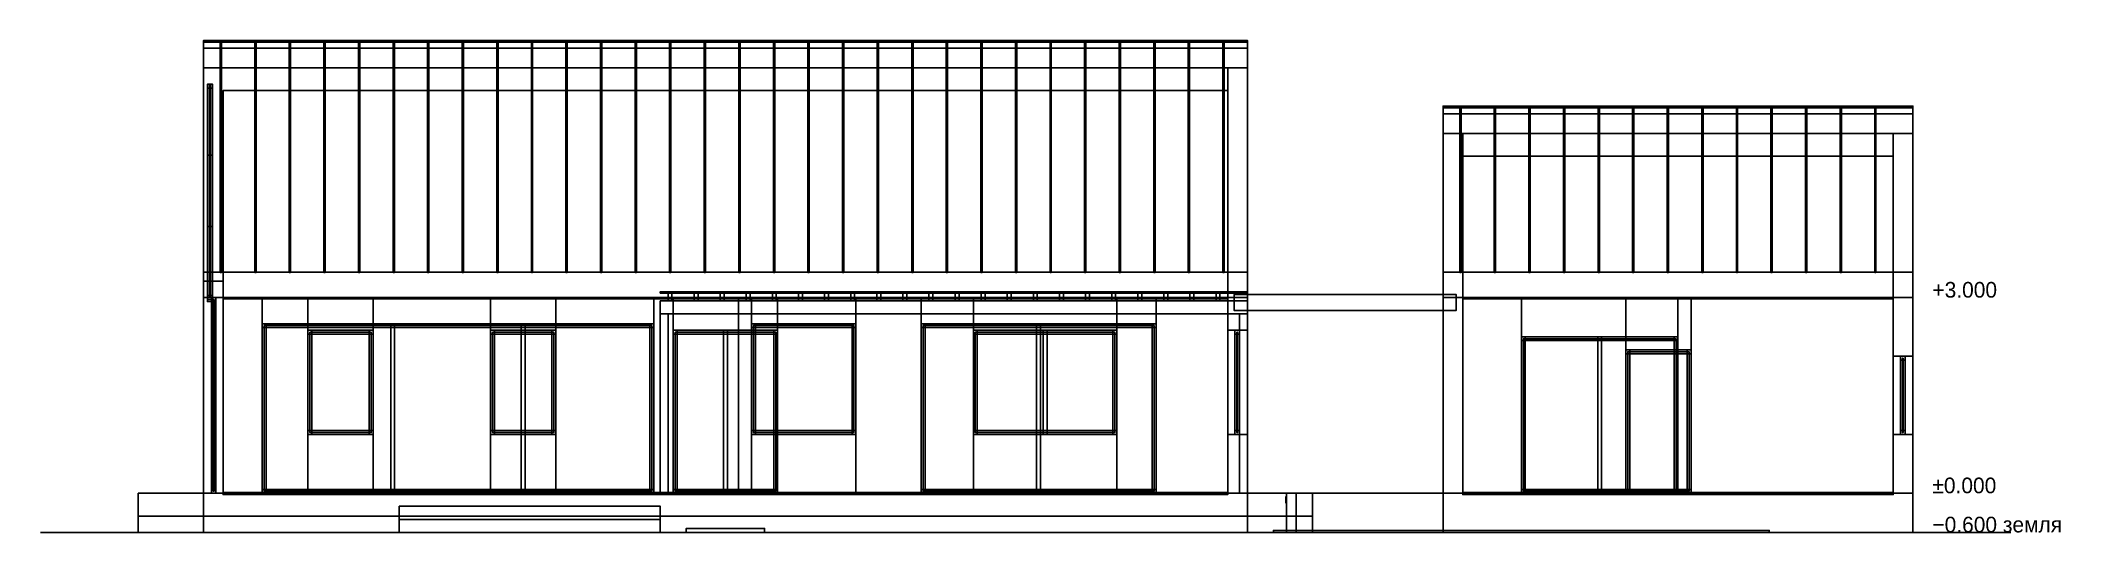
# Model space of a CAD drawing. Header units: metres. Extents: x 3.5 to 34.5, y 0 to 7.5.
import ezdxf

# ---------------------------------------------------------------- set-up
doc = ezdxf.new("R2010")
doc.units = ezdxf.units.M
for name, color, linetype in [('DECK', 8, 'Continuous'), ('FRAME', 8, 'Continuous'), ('GLASS', 5, 'Continuous'), ('GRAVEL', 8, 'Continuous'), ('GROUND', 8, 'Continuous'), ('INTERIOR_FLOOR', 8, 'Continuous'), ('INTERIOR_WALL', 8, 'Continuous'), ('LED', 8, 'Continuous'), ('LEVEL', 3, 'Continuous'), ('LINING', 8, 'Continuous'), ('PLANKEN', 8, 'Continuous'), ('PLINTH', 8, 'Continuous'), ('RIB', 8, 'Continuous'), ('SEAM_BLACK', 8, 'Continuous'), ('SLAB_CONC', 8, 'Continuous'), ('STEEL_BLACK', 8, 'Continuous')]:
    doc.layers.add(name, color=color, linetype=linetype)

msp = doc.modelspace()

# ---------------------------------------------------------------- texts
at = {"layer": 'LEVEL'}
for s, p in [('+3.000', (32.5, 3.6)), ('±0.000', (32.5, 0.6)), ('−0.600 земля', (32.5, 0))]:
    msp.add_text(s, height=0.24, dxfattribs=at).set_placement(p)

# ---------------------------------------------------------------- linework, layer by layer
at = {"layer": 'DECK'}
for points in [[(23, 0.25), (5, 0.25), (5, 0.6), (23, 0.6)], [(5, 0.25), (23, 0.25), (23, 0.6), (5, 0.6)], [(13, 0), (9, 0), (9, 0.4001), (13, 0.4001)], [(9, 0), (13, 0), (13, 0.4001), (9, 0.4001)], [(13, 0), (9, 0), (9, 0.2001), (13, 0.2001)], [(9, 0), (13, 0), (13, 0.2001), (9, 0.2001)]]:
    msp.add_lwpolyline(points, close=True, dxfattribs=at)
at = {"layer": 'FRAME'}
for points in [[(6.06, 3.6), (6.06, 6.8725), (6.14, 6.8725), (6.14, 3.6)], [(6.14, 3.6), (6.06, 3.6), (6.06, 6.8725), (6.14, 6.8725)], [(6.14, 6.8725), (6.14, 6.8125), (6.06, 6.8125), (6.06, 6.8725)], [(6.06, 6.8725), (6.06, 6.8125), (6.14, 6.8125), (6.14, 6.8725)], [(6.06, 3.6), (6.14, 3.6), (6.14, 6.8725), (6.06, 6.8725)], [(6.14, 3.6), (6.14, 6.8725), (6.06, 6.8725), (6.06, 3.6)], [(6.06, 6.8125), (6.06, 3.54), (6.14, 3.54), (6.14, 6.8125)], [(6.14, 6.8125), (6.14, 3.54), (6.06, 3.54), (6.06, 6.8125)], [(6.14, 3.6), (6.06, 3.6), (6.06, 5.7817), (6.14, 5.7817)], [(6.06, 3.6), (6.14, 3.6), (6.14, 5.7817), (6.06, 5.7817)], [(6.14, 3.6), (6.06, 3.6), (6.06, 5.7817), (6.14, 5.7817)], [(6.06, 3.6), (6.14, 3.6), (6.14, 5.7817), (6.06, 5.7817)], [(6.14, 3.6), (6.06, 3.6), (6.06, 4.6908), (6.14, 4.6908)], [(6.06, 3.6), (6.14, 3.6), (6.14, 4.6908), (6.06, 4.6908)], [(6.14, 3.6), (6.06, 3.6), (6.06, 4.6908), (6.14, 4.6908)], [(6.06, 3.6), (6.14, 3.6), (6.14, 4.6908), (6.06, 4.6908)], [(6.14, 3.57), (6.06, 3.57), (6.06, 3.63), (6.14, 3.63)], [(6.06, 3.57), (6.14, 3.57), (6.14, 3.63), (6.06, 3.63)], [(6.06, 3.54), (6.06, 3.6), (6.14, 3.6), (6.14, 3.54)], [(6.14, 3.54), (6.14, 3.6), (6.06, 3.6), (6.06, 3.54)], [(6.19, 3.54), (6.12, 3.54), (6.12, 3.6), (6.19, 3.6)], [(6.19, 0.6), (6.12, 0.6), (6.12, 3.6), (6.19, 3.6)], [(6.12, 0.6), (6.19, 0.6), (6.19, 3.6), (6.12, 3.6)], [(6.19, 0.6), (6.12, 0.6), (6.12, 3.6), (6.19, 3.6)], [(6.12, 0.6), (6.19, 0.6), (6.19, 3.6), (6.12, 3.6)], [(6.19, 0.6), (6.12, 0.6), (6.12, 3.6), (6.19, 3.6)], [(6.12, 0.6), (6.19, 0.6), (6.19, 3.6), (6.12, 3.6)], [(6.19, 0.6), (6.12, 0.6), (6.12, 3.6), (6.19, 3.6)], [(6.12, 0.6), (6.19, 0.6), (6.19, 3.6), (6.12, 3.6)], [(6.19, 0.6), (6.12, 0.6), (6.12, 3.6), (6.19, 3.6)], [(6.12, 3.54), (6.19, 3.54), (6.19, 3.6), (6.12, 3.6)], [(6.12, 0.6), (6.19, 0.6), (6.19, 3.6), (6.12, 3.6)], [(12.9, 3.14), (6.9, 3.14), (6.9, 3.2), (12.9, 3.2)], [(6.96, 0.6), (6.9, 0.6), (6.9, 3.2), (6.96, 3.2)], [(6.9, 3.14), (12.9, 3.14), (12.9, 3.2), (6.9, 3.2)], [(6.9, 0.6), (6.96, 0.6), (6.96, 3.2), (6.9, 3.2)], [(8.6, 3.04), (7.6, 3.04), (7.6, 3.1), (8.6, 3.1)], [(7.66, 1.5), (7.6, 1.5), (7.6, 3.1), (7.66, 3.1)], [(7.6, 3.04), (8.6, 3.04), (8.6, 3.1), (7.6, 3.1)], [(7.6, 1.5), (7.66, 1.5), (7.66, 3.1), (7.6, 3.1)], [(8.6, 1.5), (8.54, 1.5), (8.54, 3.1), (8.6, 3.1)], [(8.54, 1.5), (8.6, 1.5), (8.6, 3.1), (8.54, 3.1)], [(8.93, 0.6), (8.87, 0.6), (8.87, 3.2), (8.93, 3.2)], [(8.87, 0.6), (8.93, 0.6), (8.93, 3.2), (8.87, 3.2)], [(11.4, 3.04), (10.4, 3.04), (10.4, 3.1), (11.4, 3.1)], [(10.46, 1.5), (10.4, 1.5), (10.4, 3.1), (10.46, 3.1)], [(10.4, 3.04), (11.4, 3.04), (11.4, 3.1), (10.4, 3.1)], [(10.4, 1.5), (10.46, 1.5), (10.46, 3.1), (10.4, 3.1)], [(10.93, 0.6), (10.87, 0.6), (10.87, 3.2), (10.93, 3.2)], [(10.87, 0.6), (10.93, 0.6), (10.93, 3.2), (10.87, 3.2)], [(11.4, 1.5), (11.34, 1.5), (11.34, 3.1), (11.4, 3.1)], [(11.34, 1.5), (11.4, 1.5), (11.4, 3.1), (11.34, 3.1)], [(12.9, 0.6), (12.84, 0.6), (12.84, 3.2), (12.9, 3.2)], [(12.84, 0.6), (12.9, 0.6), (12.9, 3.2), (12.84, 3.2)], [(14.8, 3.04), (13.2, 3.04), (13.2, 3.1), (14.8, 3.1)], [(13.26, 0.6), (13.2, 0.6), (13.2, 3.1), (13.26, 3.1)], [(13.2, 3.04), (14.8, 3.04), (14.8, 3.1), (13.2, 3.1)], [(13.2, 0.6), (13.26, 0.6), (13.26, 3.1), (13.2, 3.1)], [(14.03, 0.6), (13.97, 0.6), (13.97, 3.1), (14.03, 3.1)], [(13.97, 0.6), (14.03, 0.6), (14.03, 3.1), (13.97, 3.1)], [(16, 3.14), (14.4, 3.14), (14.4, 3.2), (16, 3.2)], [(14.46, 1.5), (14.4, 1.5), (14.4, 3.2), (14.46, 3.2)], [(14.4, 3.14), (16, 3.14), (16, 3.2), (14.4, 3.2)], [(14.4, 1.5), (14.46, 1.5), (14.46, 3.2), (14.4, 3.2)], [(14.8, 0.6), (14.74, 0.6), (14.74, 3.1), (14.8, 3.1)], [(14.74, 0.6), (14.8, 0.6), (14.8, 3.1), (14.74, 3.1)], [(16, 1.5), (15.94, 1.5), (15.94, 3.2), (16, 3.2)], [(15.94, 1.5), (16, 1.5), (16, 3.2), (15.94, 3.2)], [(20.6, 3.14), (17, 3.14), (17, 3.2), (20.6, 3.2)], [(17.06, 0.6), (17, 0.6), (17, 3.2), (17.06, 3.2)], [(17, 3.14), (20.6, 3.14), (20.6, 3.2), (17, 3.2)], [(17, 0.6), (17.06, 0.6), (17.06, 3.2), (17, 3.2)], [(20, 3.04), (17.8, 3.04), (17.8, 3.1), (20, 3.1)], [(17.86, 1.5), (17.8, 1.5), (17.8, 3.1), (17.86, 3.1)], [(17.8, 3.04), (20, 3.04), (20, 3.1), (17.8, 3.1)], [(17.8, 1.5), (17.86, 1.5), (17.86, 3.1), (17.8, 3.1)], [(18.83, 0.6), (18.77, 0.6), (18.77, 3.2), (18.83, 3.2)], [(18.77, 0.6), (18.83, 0.6), (18.83, 3.2), (18.77, 3.2)], [(18.93, 1.5), (18.87, 1.5), (18.87, 3.1), (18.93, 3.1)], [(18.87, 1.5), (18.93, 1.5), (18.93, 3.1), (18.87, 3.1)], [(20, 1.5), (19.94, 1.5), (19.94, 3.1), (20, 3.1)], [(19.94, 1.5), (20, 1.5), (20, 3.1), (19.94, 3.1)], [(20.6, 0.6), (20.54, 0.6), (20.54, 3.2), (20.6, 3.2)], [(20.54, 0.6), (20.6, 0.6), (20.6, 3.2), (20.54, 3.2)], [(21.88, 3.04), (21.81, 3.04), (21.81, 3.1), (21.88, 3.1)], [(21.88, 1.5), (21.81, 1.5), (21.81, 3.1), (21.88, 3.1)], [(21.81, 1.5), (21.88, 1.5), (21.88, 3.1), (21.81, 3.1)], [(21.88, 1.5), (21.81, 1.5), (21.81, 3.1), (21.88, 3.1)], [(21.81, 3.04), (21.88, 3.04), (21.88, 3.1), (21.81, 3.1)], [(21.81, 1.5), (21.88, 1.5), (21.88, 3.1), (21.81, 3.1)], [(28.6, 2.94), (26.2, 2.94), (26.2, 3), (28.6, 3)], [(26.26, 0.6), (26.2, 0.6), (26.2, 3), (26.26, 3)], [(26.2, 2.94), (28.6, 2.94), (28.6, 3), (26.2, 3)], [(26.2, 0.6), (26.26, 0.6), (26.26, 3), (26.2, 3)], [(27.43, 0.6), (27.37, 0.6), (27.37, 3), (27.43, 3)], [(27.37, 0.6), (27.43, 0.6), (27.43, 3), (27.37, 3)], [(28.8, 2.74), (27.8, 2.74), (27.8, 2.8), (28.8, 2.8)], [(27.86, 0.6), (27.8, 0.6), (27.8, 2.8), (27.86, 2.8)], [(27.8, 2.74), (28.8, 2.74), (28.8, 2.8), (27.8, 2.8)], [(27.8, 0.6), (27.86, 0.6), (27.86, 2.8), (27.8, 2.8)], [(28.6, 0.6), (28.54, 0.6), (28.54, 3), (28.6, 3)], [(28.54, 0.6), (28.6, 0.6), (28.6, 3), (28.54, 3)], [(28.8, 0.6), (28.74, 0.6), (28.74, 2.8), (28.8, 2.8)], [(28.74, 0.6), (28.8, 0.6), (28.8, 2.8), (28.74, 2.8)], [(32.08, 2.64), (32.01, 2.64), (32.01, 2.7), (32.08, 2.7)], [(32.08, 1.5), (32.01, 1.5), (32.01, 2.7), (32.08, 2.7)], [(32.01, 1.5), (32.08, 1.5), (32.08, 2.7), (32.01, 2.7)], [(32.08, 1.5), (32.01, 1.5), (32.01, 2.7), (32.08, 2.7)], [(32.01, 2.64), (32.08, 2.64), (32.08, 2.7), (32.01, 2.7)], [(32.01, 1.5), (32.08, 1.5), (32.08, 2.7), (32.01, 2.7)], [(8.6, 1.5), (7.6, 1.5), (7.6, 1.56), (8.6, 1.56)], [(7.6, 1.5), (8.6, 1.5), (8.6, 1.56), (7.6, 1.56)], [(11.4, 1.5), (10.4, 1.5), (10.4, 1.56), (11.4, 1.56)], [(10.4, 1.5), (11.4, 1.5), (11.4, 1.56), (10.4, 1.56)], [(16, 1.5), (14.4, 1.5), (14.4, 1.56), (16, 1.56)], [(14.4, 1.5), (16, 1.5), (16, 1.56), (14.4, 1.56)], [(20, 1.5), (17.8, 1.5), (17.8, 1.56), (20, 1.56)], [(17.8, 1.5), (20, 1.5), (20, 1.56), (17.8, 1.56)], [(21.88, 1.5), (21.81, 1.5), (21.81, 1.56), (21.88, 1.56)], [(21.81, 1.5), (21.88, 1.5), (21.88, 1.56), (21.81, 1.56)], [(32.08, 1.5), (32.01, 1.5), (32.01, 1.56), (32.08, 1.56)], [(32.01, 1.5), (32.08, 1.5), (32.08, 1.56), (32.01, 1.56)], [(6.19, 0.6), (6.12, 0.6), (6.12, 0.66), (6.19, 0.66)], [(6.12, 0.6), (6.19, 0.6), (6.19, 0.66), (6.12, 0.66)], [(12.9, 0.6), (6.9, 0.6), (6.9, 0.66), (12.9, 0.66)], [(6.9, 0.6), (12.9, 0.6), (12.9, 0.66), (6.9, 0.66)], [(14.8, 0.6), (13.2, 0.6), (13.2, 0.66), (14.8, 0.66)], [(13.2, 0.6), (14.8, 0.6), (14.8, 0.66), (13.2, 0.66)], [(20.6, 0.6), (17, 0.6), (17, 0.66), (20.6, 0.66)], [(17, 0.6), (20.6, 0.6), (20.6, 0.66), (17, 0.66)], [(28.6, 0.6), (26.2, 0.6), (26.2, 0.66), (28.6, 0.66)], [(26.2, 0.6), (28.6, 0.6), (28.6, 0.66), (26.2, 0.66)], [(28.8, 0.6), (27.8, 0.6), (27.8, 0.66), (28.8, 0.66)], [(27.8, 0.6), (28.8, 0.6), (28.8, 0.66), (27.8, 0.66)]]:
    msp.add_lwpolyline(points, close=True, dxfattribs=at)
at = {"layer": 'GLASS'}
for points in [[(6.094, 3.6), (6.094, 6.8725), (6.106, 6.8725), (6.106, 3.6)], [(6.094, 6.8725), (6.094, 3.6), (6.106, 3.6), (6.106, 6.8725)], [(6.161, 0.63), (6.149, 0.63), (6.149, 3.57), (6.161, 3.57)], [(6.149, 0.63), (6.161, 0.63), (6.161, 3.57), (6.149, 3.57)], [(22, 3.67), (13, 3.67), (13, 3.69), (22, 3.69)], [(13, 3.67), (22, 3.67), (22, 3.69), (13, 3.69)], [(12.87, 0.63), (6.93, 0.63), (6.93, 3.17), (12.87, 3.17)], [(6.93, 0.63), (12.87, 0.63), (12.87, 3.17), (6.93, 3.17)], [(15.97, 1.53), (14.43, 1.53), (14.43, 3.17), (15.97, 3.17)], [(14.43, 1.53), (15.97, 1.53), (15.97, 3.17), (14.43, 3.17)], [(20.57, 0.63), (17.03, 0.63), (17.03, 3.17), (20.57, 3.17)], [(17.03, 0.63), (20.57, 0.63), (20.57, 3.17), (17.03, 3.17)], [(25, 0.6), (22, 0.6), (22, 3.4), (25, 3.4)], [(22, 0.6), (25, 0.6), (25, 3.4), (22, 3.4)], [(8.57, 1.53), (7.63, 1.53), (7.63, 3.07), (8.57, 3.07)], [(7.63, 1.53), (8.57, 1.53), (8.57, 3.07), (7.63, 3.07)], [(11.37, 1.53), (10.43, 1.53), (10.43, 3.07), (11.37, 3.07)], [(10.43, 1.53), (11.37, 1.53), (11.37, 3.07), (10.43, 3.07)], [(14.77, 0.63), (13.23, 0.63), (13.23, 3.07), (14.77, 3.07)], [(13.23, 0.63), (14.77, 0.63), (14.77, 3.07), (13.23, 3.07)], [(19.97, 1.53), (17.83, 1.53), (17.83, 3.07), (19.97, 3.07)], [(17.83, 1.53), (19.97, 1.53), (19.97, 3.07), (17.83, 3.07)], [(21.851, 1.53), (21.839, 1.53), (21.839, 3.07), (21.851, 3.07)], [(21.839, 1.53), (21.851, 1.53), (21.851, 3.07), (21.839, 3.07)], [(28.57, 0.63), (26.23, 0.63), (26.23, 2.97), (28.57, 2.97)], [(26.23, 0.63), (28.57, 0.63), (28.57, 2.97), (26.23, 2.97)], [(28.77, 0.63), (27.83, 0.63), (27.83, 2.77), (28.77, 2.77)], [(27.83, 0.63), (28.77, 0.63), (28.77, 2.77), (27.83, 2.77)], [(32.051, 1.53), (32.039, 1.53), (32.039, 2.67), (32.051, 2.67)], [(32.039, 1.53), (32.051, 1.53), (32.051, 2.67), (32.039, 2.67)]]:
    msp.add_lwpolyline(points, close=True, dxfattribs=at)
at = {"layer": 'GRAVEL'}
msp.add_lwpolyline([(22.4, 0), (30, 0), (30, 0.03), (22.4, 0.03)], close=True, dxfattribs=at)
at = {"layer": 'GROUND'}
msp.add_line((3.5, 0), (33.7, 0), dxfattribs=at)
at = {"layer": 'INTERIOR_FLOOR'}
for points in [[(21.7, 0.58), (6.3, 0.58), (6.3, 0.61), (21.7, 0.61)], [(6.3, 0.58), (21.7, 0.58), (21.7, 0.61), (6.3, 0.61)], [(31.9, 0.58), (25.3, 0.58), (25.3, 0.61), (31.9, 0.61)], [(25.3, 0.58), (31.9, 0.58), (31.9, 0.61), (25.3, 0.61)]]:
    msp.add_lwpolyline(points, close=True, dxfattribs=at)
at = {"layer": 'INTERIOR_WALL'}
for points in [[(14.4, 0.6), (14.2, 0.6), (14.2, 3.6), (14.4, 3.6)], [(14.2, 0.6), (14.4, 0.6), (14.4, 3.6), (14.2, 3.6)]]:
    msp.add_lwpolyline(points, close=True, dxfattribs=at)
at = {"layer": 'LED'}
for points in [[(22.6, 0.45), (22.59, 0.45), (22.59, 0.55), (22.6, 0.55)], [(22.59, 0.45), (22.6, 0.45), (22.6, 0.55), (22.59, 0.55)], [(22.6, 0.45), (22.59, 0.45), (22.59, 0.55), (22.6, 0.55)], [(22.59, 0.45), (22.6, 0.45), (22.6, 0.55), (22.59, 0.55)]]:
    msp.add_lwpolyline(points, close=True, dxfattribs=at)
at = {"layer": 'LINING'}
for points in [[(6.3, 3.58), (6.3, 6.7742), (21.7, 6.7742), (21.7, 3.58)], [(6.3, 6.7742), (6.3, 3.58), (21.7, 3.58), (21.7, 6.7742)], [(25.3, 3.58), (25.3, 5.7673), (31.9, 5.7673), (31.9, 3.58)], [(25.3, 5.7673), (25.3, 3.58), (31.9, 3.58), (31.9, 5.7673)]]:
    msp.add_lwpolyline(points, close=True, dxfattribs=at)
at = {"layer": 'PLANKEN'}
for points in [[(25, 3.6), (25, 6.1173), (25.3, 6.1173), (25.3, 3.6)], [(25, 6.1173), (25, 3.6), (25.3, 3.6), (25.3, 6.1173)], [(31.9, 3.6), (31.9, 6.1173), (32.2, 6.1173), (32.2, 3.6)], [(31.9, 6.1173), (31.9, 3.6), (32.2, 3.6), (32.2, 6.1173)], [(7.6, 0.6), (6, 0.6), (6, 3.6), (7.6, 3.6)], [(6.3, 0.6), (6, 0.6), (6, 3.6), (6.3, 3.6)], [(6, 0.6), (7.6, 0.6), (7.6, 3.6), (6, 3.6)], [(6, 0.6), (6.3, 0.6), (6.3, 3.6), (6, 3.6)], [(6.3, 0.6), (6, 0.6), (6, 3.6), (6.3, 3.6)], [(6.9, 0.6), (6, 0.6), (6, 3.6), (6.9, 3.6)], [(6, 0.6), (6.9, 0.6), (6.9, 3.6), (6, 3.6)], [(6, 0.6), (6.3, 0.6), (6.3, 3.6), (6, 3.6)], [(12.9, 3.2), (6.9, 3.2), (6.9, 3.6), (12.9, 3.6)], [(6.9, 3.2), (12.9, 3.2), (12.9, 3.6), (6.9, 3.6)], [(8.6, 3.1), (7.6, 3.1), (7.6, 3.6), (8.6, 3.6)], [(7.6, 3.1), (8.6, 3.1), (8.6, 3.6), (7.6, 3.6)], [(10.4, 0.6), (8.6, 0.6), (8.6, 3.6), (10.4, 3.6)], [(8.6, 0.6), (10.4, 0.6), (10.4, 3.6), (8.6, 3.6)], [(11.4, 3.1), (10.4, 3.1), (10.4, 3.6), (11.4, 3.6)], [(10.4, 3.1), (11.4, 3.1), (11.4, 3.6), (10.4, 3.6)], [(13.2, 0.6), (11.4, 0.6), (11.4, 3.6), (13.2, 3.6)], [(11.4, 0.6), (13.2, 0.6), (13.2, 3.6), (11.4, 3.6)], [(14.4, 0.6), (12.9, 0.6), (12.9, 3.6), (14.4, 3.6)], [(12.9, 0.6), (14.4, 0.6), (14.4, 3.6), (12.9, 3.6)], [(14.8, 3.1), (13.2, 3.1), (13.2, 3.6), (14.8, 3.6)], [(13.2, 3.1), (14.8, 3.1), (14.8, 3.6), (13.2, 3.6)], [(16, 3.2), (14.4, 3.2), (14.4, 3.6), (16, 3.6)], [(14.4, 3.2), (16, 3.2), (16, 3.6), (14.4, 3.6)], [(17.8, 0.6), (14.8, 0.6), (14.8, 3.6), (17.8, 3.6)], [(14.8, 0.6), (17.8, 0.6), (17.8, 3.6), (14.8, 3.6)], [(17, 0.6), (16, 0.6), (16, 3.6), (17, 3.6)], [(16, 0.6), (17, 0.6), (17, 3.6), (16, 3.6)], [(20.6, 3.2), (17, 3.2), (17, 3.6), (20.6, 3.6)], [(17, 3.2), (20.6, 3.2), (20.6, 3.6), (17, 3.6)], [(20, 3.1), (17.8, 3.1), (17.8, 3.6), (20, 3.6)], [(17.8, 3.1), (20, 3.1), (20, 3.6), (17.8, 3.6)], [(22, 0.6), (20, 0.6), (20, 3.6), (22, 3.6)], [(20, 0.6), (22, 0.6), (22, 3.6), (20, 3.6)], [(22, 0.6), (20.6, 0.6), (20.6, 3.6), (22, 3.6)], [(20.6, 0.6), (22, 0.6), (22, 3.6), (20.6, 3.6)], [(27.8, 0.6), (25, 0.6), (25, 3.6), (27.8, 3.6)], [(25.3, 0.6), (25, 0.6), (25, 3.6), (25.3, 3.6)], [(25, 0.6), (27.8, 0.6), (27.8, 3.6), (25, 3.6)], [(26.2, 0.6), (25, 0.6), (25, 3.6), (26.2, 3.6)], [(25, 0.6), (26.2, 0.6), (26.2, 3.6), (25, 3.6)], [(25, 0.6), (25.3, 0.6), (25.3, 3.6), (25, 3.6)], [(28.6, 3), (26.2, 3), (26.2, 3.6), (28.6, 3.6)], [(26.2, 3), (28.6, 3), (28.6, 3.6), (26.2, 3.6)], [(28.8, 2.8), (27.8, 2.8), (27.8, 3.6), (28.8, 3.6)], [(27.8, 2.8), (28.8, 2.8), (28.8, 3.6), (27.8, 3.6)], [(32.2, 0.6), (28.6, 0.6), (28.6, 3.6), (32.2, 3.6)], [(28.6, 0.6), (32.2, 0.6), (32.2, 3.6), (28.6, 3.6)], [(32.2, 0.6), (28.8, 0.6), (28.8, 3.6), (32.2, 3.6)], [(28.8, 0.6), (32.2, 0.6), (32.2, 3.6), (28.8, 3.6)], [(32.2, 0.6), (31.9, 0.6), (31.9, 3.6), (32.2, 3.6)], [(32.2, 2.7), (31.9, 2.7), (31.9, 3.6), (32.2, 3.6)], [(31.9, 0.6), (32.2, 0.6), (32.2, 3.6), (31.9, 3.6)], [(32.2, 0.6), (31.9, 0.6), (31.9, 3.6), (32.2, 3.6)], [(31.9, 2.7), (32.2, 2.7), (32.2, 3.6), (31.9, 3.6)], [(31.9, 0.6), (32.2, 0.6), (32.2, 3.6), (31.9, 3.6)], [(8.6, 0.6), (7.6, 0.6), (7.6, 1.5), (8.6, 1.5)], [(7.6, 0.6), (8.6, 0.6), (8.6, 1.5), (7.6, 1.5)], [(11.4, 0.6), (10.4, 0.6), (10.4, 1.5), (11.4, 1.5)], [(10.4, 0.6), (11.4, 0.6), (11.4, 1.5), (10.4, 1.5)], [(16, 0.6), (14.4, 0.6), (14.4, 1.5), (16, 1.5)], [(14.4, 0.6), (16, 0.6), (16, 1.5), (14.4, 1.5)], [(20, 0.6), (17.8, 0.6), (17.8, 1.5), (20, 1.5)], [(17.8, 0.6), (20, 0.6), (20, 1.5), (17.8, 1.5)], [(32.2, 0.6), (31.9, 0.6), (31.9, 1.5), (32.2, 1.5)], [(31.9, 0.6), (32.2, 0.6), (32.2, 1.5), (31.9, 1.5)]]:
    msp.add_lwpolyline(points, close=True, dxfattribs=at)
at = {"layer": 'PLINTH'}
for points in [[(22, 0), (6, 0), (6, 0.6), (22, 0.6)], [(6, 0), (22, 0), (22, 0.6), (6, 0.6)], [(25, 0), (22, 0), (22, 0.6), (25, 0.6)], [(22, 0), (25, 0), (25, 0.6), (22, 0.6)], [(32.2, 0), (25, 0), (25, 0.6), (32.2, 0.6)], [(25, 0), (32.2, 0), (32.2, 0.6), (25, 0.6)], [(23, 0), (5, 0), (5, 0.25), (23, 0.25)], [(5, 0), (23, 0), (23, 0.25), (5, 0.25)]]:
    msp.add_lwpolyline(points, close=True, dxfattribs=at)
at = {"layer": 'RIB'}
for points in [[(6.275, 7.5408), (6.275, 4.0166), (6.255, 4.0166), (6.255, 7.5408)], [(6.255, 7.5108), (6.255, 7.5408), (6.275, 7.5408), (6.275, 7.5108)], [(6.275, 7.5108), (6.275, 7.5408), (6.255, 7.5408), (6.255, 7.5108)], [(6.255, 7.5408), (6.255, 4.0166), (6.275, 4.0166), (6.275, 7.5408)], [(6.275, 3.9866), (6.275, 7.5108), (6.255, 7.5108), (6.255, 3.9866)], [(6.255, 3.9866), (6.255, 7.5108), (6.275, 7.5108), (6.275, 3.9866)], [(6.805, 7.5408), (6.805, 4.0166), (6.785, 4.0166), (6.785, 7.5408)], [(6.785, 7.5108), (6.785, 7.5408), (6.805, 7.5408), (6.805, 7.5108)], [(6.805, 7.5108), (6.805, 7.5408), (6.785, 7.5408), (6.785, 7.5108)], [(6.785, 7.5408), (6.785, 4.0166), (6.805, 4.0166), (6.805, 7.5408)], [(6.805, 3.9866), (6.805, 7.5108), (6.785, 7.5108), (6.785, 3.9866)], [(6.785, 3.9866), (6.785, 7.5108), (6.805, 7.5108), (6.805, 3.9866)], [(7.335, 7.5408), (7.335, 4.0166), (7.315, 4.0166), (7.315, 7.5408)], [(7.315, 7.5108), (7.315, 7.5408), (7.335, 7.5408), (7.335, 7.5108)], [(7.335, 7.5108), (7.335, 7.5408), (7.315, 7.5408), (7.315, 7.5108)], [(7.315, 7.5408), (7.315, 4.0166), (7.335, 4.0166), (7.335, 7.5408)], [(7.335, 3.9866), (7.335, 7.5108), (7.315, 7.5108), (7.315, 3.9866)], [(7.315, 3.9866), (7.315, 7.5108), (7.335, 7.5108), (7.335, 3.9866)], [(7.865, 7.5408), (7.865, 4.0166), (7.845, 4.0166), (7.845, 7.5408)], [(7.845, 7.5108), (7.845, 7.5408), (7.865, 7.5408), (7.865, 7.5108)], [(7.865, 7.5108), (7.865, 7.5408), (7.845, 7.5408), (7.845, 7.5108)], [(7.845, 7.5408), (7.845, 4.0166), (7.865, 4.0166), (7.865, 7.5408)], [(7.865, 3.9866), (7.865, 7.5108), (7.845, 7.5108), (7.845, 3.9866)], [(7.845, 3.9866), (7.845, 7.5108), (7.865, 7.5108), (7.865, 3.9866)], [(8.395, 7.5408), (8.395, 4.0166), (8.375, 4.0166), (8.375, 7.5408)], [(8.375, 7.5108), (8.375, 7.5408), (8.395, 7.5408), (8.395, 7.5108)], [(8.395, 7.5108), (8.395, 7.5408), (8.375, 7.5408), (8.375, 7.5108)], [(8.375, 7.5408), (8.375, 4.0166), (8.395, 4.0166), (8.395, 7.5408)], [(8.395, 3.9866), (8.395, 7.5108), (8.375, 7.5108), (8.375, 3.9866)], [(8.375, 3.9866), (8.375, 7.5108), (8.395, 7.5108), (8.395, 3.9866)], [(8.925, 7.5408), (8.925, 4.0166), (8.905, 4.0166), (8.905, 7.5408)], [(8.905, 7.5108), (8.905, 7.5408), (8.925, 7.5408), (8.925, 7.5108)], [(8.925, 7.5108), (8.925, 7.5408), (8.905, 7.5408), (8.905, 7.5108)], [(8.905, 7.5408), (8.905, 4.0166), (8.925, 4.0166), (8.925, 7.5408)], [(8.925, 3.9866), (8.925, 7.5108), (8.905, 7.5108), (8.905, 3.9866)], [(8.905, 3.9866), (8.905, 7.5108), (8.925, 7.5108), (8.925, 3.9866)], [(9.455, 7.5408), (9.455, 4.0166), (9.435, 4.0166), (9.435, 7.5408)], [(9.435, 7.5108), (9.435, 7.5408), (9.455, 7.5408), (9.455, 7.5108)], [(9.455, 7.5108), (9.455, 7.5408), (9.435, 7.5408), (9.435, 7.5108)], [(9.435, 7.5408), (9.435, 4.0166), (9.455, 4.0166), (9.455, 7.5408)], [(9.455, 3.9866), (9.455, 7.5108), (9.435, 7.5108), (9.435, 3.9866)], [(9.435, 3.9866), (9.435, 7.5108), (9.455, 7.5108), (9.455, 3.9866)], [(9.985, 7.5408), (9.985, 4.0166), (9.965, 4.0166), (9.965, 7.5408)], [(9.965, 7.5108), (9.965, 7.5408), (9.985, 7.5408), (9.985, 7.5108)], [(9.985, 7.5108), (9.985, 7.5408), (9.965, 7.5408), (9.965, 7.5108)], [(9.965, 7.5408), (9.965, 4.0166), (9.985, 4.0166), (9.985, 7.5408)], [(9.985, 3.9866), (9.985, 7.5108), (9.965, 7.5108), (9.965, 3.9866)], [(9.965, 3.9866), (9.965, 7.5108), (9.985, 7.5108), (9.985, 3.9866)], [(10.515, 7.5408), (10.515, 4.0166), (10.495, 4.0166), (10.495, 7.5408)], [(10.495, 7.5108), (10.495, 7.5408), (10.515, 7.5408), (10.515, 7.5108)], [(10.515, 7.5108), (10.515, 7.5408), (10.495, 7.5408), (10.495, 7.5108)], [(10.495, 7.5408), (10.495, 4.0166), (10.515, 4.0166), (10.515, 7.5408)], [(10.515, 3.9866), (10.515, 7.5108), (10.495, 7.5108), (10.495, 3.9866)], [(10.495, 3.9866), (10.495, 7.5108), (10.515, 7.5108), (10.515, 3.9866)], [(11.045, 7.5408), (11.045, 4.0166), (11.025, 4.0166), (11.025, 7.5408)], [(11.025, 7.5108), (11.025, 7.5408), (11.045, 7.5408), (11.045, 7.5108)], [(11.045, 7.5108), (11.045, 7.5408), (11.025, 7.5408), (11.025, 7.5108)], [(11.025, 7.5408), (11.025, 4.0166), (11.045, 4.0166), (11.045, 7.5408)], [(11.045, 3.9866), (11.045, 7.5108), (11.025, 7.5108), (11.025, 3.9866)], [(11.025, 3.9866), (11.025, 7.5108), (11.045, 7.5108), (11.045, 3.9866)], [(11.575, 7.5408), (11.575, 4.0166), (11.555, 4.0166), (11.555, 7.5408)], [(11.555, 7.5108), (11.555, 7.5408), (11.575, 7.5408), (11.575, 7.5108)], [(11.575, 7.5108), (11.575, 7.5408), (11.555, 7.5408), (11.555, 7.5108)], [(11.555, 7.5408), (11.555, 4.0166), (11.575, 4.0166), (11.575, 7.5408)], [(11.575, 3.9866), (11.575, 7.5108), (11.555, 7.5108), (11.555, 3.9866)], [(11.555, 3.9866), (11.555, 7.5108), (11.575, 7.5108), (11.575, 3.9866)], [(12.105, 7.5408), (12.105, 4.0166), (12.085, 4.0166), (12.085, 7.5408)], [(12.085, 7.5108), (12.085, 7.5408), (12.105, 7.5408), (12.105, 7.5108)], [(12.105, 7.5108), (12.105, 7.5408), (12.085, 7.5408), (12.085, 7.5108)], [(12.085, 7.5408), (12.085, 4.0166), (12.105, 4.0166), (12.105, 7.5408)], [(12.105, 3.9866), (12.105, 7.5108), (12.085, 7.5108), (12.085, 3.9866)], [(12.085, 3.9866), (12.085, 7.5108), (12.105, 7.5108), (12.105, 3.9866)], [(12.635, 7.5408), (12.635, 4.0166), (12.615, 4.0166), (12.615, 7.5408)], [(12.615, 7.5108), (12.615, 7.5408), (12.635, 7.5408), (12.635, 7.5108)], [(12.635, 7.5108), (12.635, 7.5408), (12.615, 7.5408), (12.615, 7.5108)], [(12.615, 7.5408), (12.615, 4.0166), (12.635, 4.0166), (12.635, 7.5408)], [(12.635, 3.9866), (12.635, 7.5108), (12.615, 7.5108), (12.615, 3.9866)], [(12.615, 3.9866), (12.615, 7.5108), (12.635, 7.5108), (12.635, 3.9866)], [(13.165, 7.5408), (13.165, 4.0166), (13.145, 4.0166), (13.145, 7.5408)], [(13.145, 7.5108), (13.145, 7.5408), (13.165, 7.5408), (13.165, 7.5108)], [(13.165, 7.5108), (13.165, 7.5408), (13.145, 7.5408), (13.145, 7.5108)], [(13.145, 7.5408), (13.145, 4.0166), (13.165, 4.0166), (13.165, 7.5408)], [(13.165, 3.9866), (13.165, 7.5108), (13.145, 7.5108), (13.145, 3.9866)], [(13.145, 3.9866), (13.145, 7.5108), (13.165, 7.5108), (13.165, 3.9866)], [(13.695, 7.5408), (13.695, 4.0166), (13.675, 4.0166), (13.675, 7.5408)], [(13.675, 7.5108), (13.675, 7.5408), (13.695, 7.5408), (13.695, 7.5108)], [(13.695, 7.5108), (13.695, 7.5408), (13.675, 7.5408), (13.675, 7.5108)], [(13.675, 7.5408), (13.675, 4.0166), (13.695, 4.0166), (13.695, 7.5408)], [(13.695, 3.9866), (13.695, 7.5108), (13.675, 7.5108), (13.675, 3.9866)], [(13.675, 3.9866), (13.675, 7.5108), (13.695, 7.5108), (13.695, 3.9866)], [(14.225, 7.5408), (14.225, 4.0166), (14.205, 4.0166), (14.205, 7.5408)], [(14.205, 7.5108), (14.205, 7.5408), (14.225, 7.5408), (14.225, 7.5108)], [(14.225, 7.5108), (14.225, 7.5408), (14.205, 7.5408), (14.205, 7.5108)], [(14.205, 7.5408), (14.205, 4.0166), (14.225, 4.0166), (14.225, 7.5408)], [(14.225, 3.9866), (14.225, 7.5108), (14.205, 7.5108), (14.205, 3.9866)], [(14.205, 3.9866), (14.205, 7.5108), (14.225, 7.5108), (14.225, 3.9866)], [(14.755, 7.5408), (14.755, 4.0166), (14.735, 4.0166), (14.735, 7.5408)], [(14.735, 7.5108), (14.735, 7.5408), (14.755, 7.5408), (14.755, 7.5108)], [(14.755, 7.5108), (14.755, 7.5408), (14.735, 7.5408), (14.735, 7.5108)], [(14.735, 7.5408), (14.735, 4.0166), (14.755, 4.0166), (14.755, 7.5408)], [(14.755, 3.9866), (14.755, 7.5108), (14.735, 7.5108), (14.735, 3.9866)], [(14.735, 3.9866), (14.735, 7.5108), (14.755, 7.5108), (14.755, 3.9866)], [(15.285, 7.5408), (15.285, 4.0166), (15.265, 4.0166), (15.265, 7.5408)], [(15.265, 7.5108), (15.265, 7.5408), (15.285, 7.5408), (15.285, 7.5108)], [(15.285, 7.5108), (15.285, 7.5408), (15.265, 7.5408), (15.265, 7.5108)], [(15.265, 7.5408), (15.265, 4.0166), (15.285, 4.0166), (15.285, 7.5408)], [(15.285, 3.9866), (15.285, 7.5108), (15.265, 7.5108), (15.265, 3.9866)], [(15.265, 3.9866), (15.265, 7.5108), (15.285, 7.5108), (15.285, 3.9866)], [(15.815, 7.5408), (15.815, 4.0166), (15.795, 4.0166), (15.795, 7.5408)], [(15.795, 7.5108), (15.795, 7.5408), (15.815, 7.5408), (15.815, 7.5108)], [(15.815, 7.5108), (15.815, 7.5408), (15.795, 7.5408), (15.795, 7.5108)], [(15.795, 7.5408), (15.795, 4.0166), (15.815, 4.0166), (15.815, 7.5408)], [(15.815, 3.9866), (15.815, 7.5108), (15.795, 7.5108), (15.795, 3.9866)], [(15.795, 3.9866), (15.795, 7.5108), (15.815, 7.5108), (15.815, 3.9866)], [(16.345, 7.5408), (16.345, 4.0166), (16.325, 4.0166), (16.325, 7.5408)], [(16.325, 7.5108), (16.325, 7.5408), (16.345, 7.5408), (16.345, 7.5108)], [(16.345, 7.5108), (16.345, 7.5408), (16.325, 7.5408), (16.325, 7.5108)], [(16.325, 7.5408), (16.325, 4.0166), (16.345, 4.0166), (16.345, 7.5408)], [(16.345, 3.9866), (16.345, 7.5108), (16.325, 7.5108), (16.325, 3.9866)], [(16.325, 3.9866), (16.325, 7.5108), (16.345, 7.5108), (16.345, 3.9866)], [(16.875, 7.5408), (16.875, 4.0166), (16.855, 4.0166), (16.855, 7.5408)], [(16.855, 7.5108), (16.855, 7.5408), (16.875, 7.5408), (16.875, 7.5108)], [(16.875, 7.5108), (16.875, 7.5408), (16.855, 7.5408), (16.855, 7.5108)], [(16.855, 7.5408), (16.855, 4.0166), (16.875, 4.0166), (16.875, 7.5408)], [(16.875, 3.9866), (16.875, 7.5108), (16.855, 7.5108), (16.855, 3.9866)], [(16.855, 3.9866), (16.855, 7.5108), (16.875, 7.5108), (16.875, 3.9866)], [(17.405, 7.5408), (17.405, 4.0166), (17.385, 4.0166), (17.385, 7.5408)], [(17.385, 7.5108), (17.385, 7.5408), (17.405, 7.5408), (17.405, 7.5108)], [(17.405, 7.5108), (17.405, 7.5408), (17.385, 7.5408), (17.385, 7.5108)], [(17.385, 7.5408), (17.385, 4.0166), (17.405, 4.0166), (17.405, 7.5408)], [(17.405, 3.9866), (17.405, 7.5108), (17.385, 7.5108), (17.385, 3.9866)], [(17.385, 3.9866), (17.385, 7.5108), (17.405, 7.5108), (17.405, 3.9866)], [(17.935, 7.5408), (17.935, 4.0166), (17.915, 4.0166), (17.915, 7.5408)], [(17.915, 7.5108), (17.915, 7.5408), (17.935, 7.5408), (17.935, 7.5108)], [(17.935, 7.5108), (17.935, 7.5408), (17.915, 7.5408), (17.915, 7.5108)], [(17.915, 7.5408), (17.915, 4.0166), (17.935, 4.0166), (17.935, 7.5408)], [(17.935, 3.9866), (17.935, 7.5108), (17.915, 7.5108), (17.915, 3.9866)], [(17.915, 3.9866), (17.915, 7.5108), (17.935, 7.5108), (17.935, 3.9866)], [(18.465, 7.5408), (18.465, 4.0166), (18.445, 4.0166), (18.445, 7.5408)], [(18.445, 7.5108), (18.445, 7.5408), (18.465, 7.5408), (18.465, 7.5108)], [(18.465, 7.5108), (18.465, 7.5408), (18.445, 7.5408), (18.445, 7.5108)], [(18.445, 7.5408), (18.445, 4.0166), (18.465, 4.0166), (18.465, 7.5408)], [(18.465, 3.9866), (18.465, 7.5108), (18.445, 7.5108), (18.445, 3.9866)], [(18.445, 3.9866), (18.445, 7.5108), (18.465, 7.5108), (18.465, 3.9866)], [(18.995, 7.5408), (18.995, 4.0166), (18.975, 4.0166), (18.975, 7.5408)], [(18.975, 7.5108), (18.975, 7.5408), (18.995, 7.5408), (18.995, 7.5108)], [(18.995, 7.5108), (18.995, 7.5408), (18.975, 7.5408), (18.975, 7.5108)], [(18.975, 7.5408), (18.975, 4.0166), (18.995, 4.0166), (18.995, 7.5408)], [(18.995, 3.9866), (18.995, 7.5108), (18.975, 7.5108), (18.975, 3.9866)], [(18.975, 3.9866), (18.975, 7.5108), (18.995, 7.5108), (18.995, 3.9866)], [(19.525, 7.5408), (19.525, 4.0166), (19.505, 4.0166), (19.505, 7.5408)], [(19.505, 7.5108), (19.505, 7.5408), (19.525, 7.5408), (19.525, 7.5108)], [(19.525, 7.5108), (19.525, 7.5408), (19.505, 7.5408), (19.505, 7.5108)], [(19.505, 7.5408), (19.505, 4.0166), (19.525, 4.0166), (19.525, 7.5408)], [(19.525, 3.9866), (19.525, 7.5108), (19.505, 7.5108), (19.505, 3.9866)], [(19.505, 3.9866), (19.505, 7.5108), (19.525, 7.5108), (19.525, 3.9866)], [(20.055, 7.5408), (20.055, 4.0166), (20.035, 4.0166), (20.035, 7.5408)], [(20.035, 7.5108), (20.035, 7.5408), (20.055, 7.5408), (20.055, 7.5108)], [(20.055, 7.5108), (20.055, 7.5408), (20.035, 7.5408), (20.035, 7.5108)], [(20.035, 7.5408), (20.035, 4.0166), (20.055, 4.0166), (20.055, 7.5408)], [(20.055, 3.9866), (20.055, 7.5108), (20.035, 7.5108), (20.035, 3.9866)], [(20.035, 3.9866), (20.035, 7.5108), (20.055, 7.5108), (20.055, 3.9866)], [(20.585, 7.5408), (20.585, 4.0166), (20.565, 4.0166), (20.565, 7.5408)], [(20.565, 7.5108), (20.565, 7.5408), (20.585, 7.5408), (20.585, 7.5108)], [(20.585, 7.5108), (20.585, 7.5408), (20.565, 7.5408), (20.565, 7.5108)], [(20.565, 7.5408), (20.565, 4.0166), (20.585, 4.0166), (20.585, 7.5408)], [(20.585, 3.9866), (20.585, 7.5108), (20.565, 7.5108), (20.565, 3.9866)], [(20.565, 3.9866), (20.565, 7.5108), (20.585, 7.5108), (20.585, 3.9866)], [(21.115, 7.5408), (21.115, 4.0166), (21.095, 4.0166), (21.095, 7.5408)], [(21.095, 7.5108), (21.095, 7.5408), (21.115, 7.5408), (21.115, 7.5108)], [(21.115, 7.5108), (21.115, 7.5408), (21.095, 7.5408), (21.095, 7.5108)], [(21.095, 7.5408), (21.095, 4.0166), (21.115, 4.0166), (21.115, 7.5408)], [(21.115, 3.9866), (21.115, 7.5108), (21.095, 7.5108), (21.095, 3.9866)], [(21.095, 3.9866), (21.095, 7.5108), (21.115, 7.5108), (21.115, 3.9866)], [(21.645, 7.5408), (21.645, 4.0166), (21.625, 4.0166), (21.625, 7.5408)], [(21.625, 7.5108), (21.625, 7.5408), (21.645, 7.5408), (21.645, 7.5108)], [(21.645, 7.5108), (21.645, 7.5408), (21.625, 7.5408), (21.625, 7.5108)], [(21.625, 7.5408), (21.625, 4.0166), (21.645, 4.0166), (21.645, 7.5408)], [(21.645, 3.9866), (21.645, 7.5108), (21.625, 7.5108), (21.625, 3.9866)], [(21.625, 3.9866), (21.625, 7.5108), (21.645, 7.5108), (21.645, 3.9866)], [(25.275, 6.5339), (25.275, 4.0166), (25.255, 4.0166), (25.255, 6.5339)], [(25.255, 6.5039), (25.255, 6.5339), (25.275, 6.5339), (25.275, 6.5039)], [(25.275, 6.5039), (25.275, 6.5339), (25.255, 6.5339), (25.255, 6.5039)], [(25.255, 6.5339), (25.255, 4.0166), (25.275, 4.0166), (25.275, 6.5339)], [(25.275, 3.9866), (25.275, 6.5039), (25.255, 6.5039), (25.255, 3.9866)], [(25.255, 3.9866), (25.255, 6.5039), (25.275, 6.5039), (25.275, 3.9866)], [(25.805, 6.5339), (25.805, 4.0166), (25.785, 4.0166), (25.785, 6.5339)], [(25.785, 6.5039), (25.785, 6.5339), (25.805, 6.5339), (25.805, 6.5039)], [(25.805, 6.5039), (25.805, 6.5339), (25.785, 6.5339), (25.785, 6.5039)], [(25.785, 6.5339), (25.785, 4.0166), (25.805, 4.0166), (25.805, 6.5339)], [(25.805, 3.9866), (25.805, 6.5039), (25.785, 6.5039), (25.785, 3.9866)], [(25.785, 3.9866), (25.785, 6.5039), (25.805, 6.5039), (25.805, 3.9866)], [(26.335, 6.5339), (26.335, 4.0166), (26.315, 4.0166), (26.315, 6.5339)], [(26.315, 6.5039), (26.315, 6.5339), (26.335, 6.5339), (26.335, 6.5039)], [(26.335, 6.5039), (26.335, 6.5339), (26.315, 6.5339), (26.315, 6.5039)], [(26.315, 6.5339), (26.315, 4.0166), (26.335, 4.0166), (26.335, 6.5339)], [(26.335, 3.9866), (26.335, 6.5039), (26.315, 6.5039), (26.315, 3.9866)], [(26.315, 3.9866), (26.315, 6.5039), (26.335, 6.5039), (26.335, 3.9866)], [(26.865, 6.5339), (26.865, 4.0166), (26.845, 4.0166), (26.845, 6.5339)], [(26.845, 6.5039), (26.845, 6.5339), (26.865, 6.5339), (26.865, 6.5039)], [(26.865, 6.5039), (26.865, 6.5339), (26.845, 6.5339), (26.845, 6.5039)], [(26.845, 6.5339), (26.845, 4.0166), (26.865, 4.0166), (26.865, 6.5339)], [(26.865, 3.9866), (26.865, 6.5039), (26.845, 6.5039), (26.845, 3.9866)], [(26.845, 3.9866), (26.845, 6.5039), (26.865, 6.5039), (26.865, 3.9866)], [(27.395, 6.5339), (27.395, 4.0166), (27.375, 4.0166), (27.375, 6.5339)], [(27.375, 6.5039), (27.375, 6.5339), (27.395, 6.5339), (27.395, 6.5039)], [(27.395, 6.5039), (27.395, 6.5339), (27.375, 6.5339), (27.375, 6.5039)], [(27.375, 6.5339), (27.375, 4.0166), (27.395, 4.0166), (27.395, 6.5339)], [(27.395, 3.9866), (27.395, 6.5039), (27.375, 6.5039), (27.375, 3.9866)], [(27.375, 3.9866), (27.375, 6.5039), (27.395, 6.5039), (27.395, 3.9866)], [(27.925, 6.5339), (27.925, 4.0166), (27.905, 4.0166), (27.905, 6.5339)], [(27.905, 6.5039), (27.905, 6.5339), (27.925, 6.5339), (27.925, 6.5039)], [(27.925, 6.5039), (27.925, 6.5339), (27.905, 6.5339), (27.905, 6.5039)], [(27.905, 6.5339), (27.905, 4.0166), (27.925, 4.0166), (27.925, 6.5339)], [(27.925, 3.9866), (27.925, 6.5039), (27.905, 6.5039), (27.905, 3.9866)], [(27.905, 3.9866), (27.905, 6.5039), (27.925, 6.5039), (27.925, 3.9866)], [(28.455, 6.5339), (28.455, 4.0166), (28.435, 4.0166), (28.435, 6.5339)], [(28.435, 6.5039), (28.435, 6.5339), (28.455, 6.5339), (28.455, 6.5039)], [(28.455, 6.5039), (28.455, 6.5339), (28.435, 6.5339), (28.435, 6.5039)], [(28.435, 6.5339), (28.435, 4.0166), (28.455, 4.0166), (28.455, 6.5339)], [(28.455, 3.9866), (28.455, 6.5039), (28.435, 6.5039), (28.435, 3.9866)], [(28.435, 3.9866), (28.435, 6.5039), (28.455, 6.5039), (28.455, 3.9866)], [(28.985, 6.5339), (28.985, 4.0166), (28.965, 4.0166), (28.965, 6.5339)], [(28.965, 6.5039), (28.965, 6.5339), (28.985, 6.5339), (28.985, 6.5039)], [(28.985, 6.5039), (28.985, 6.5339), (28.965, 6.5339), (28.965, 6.5039)], [(28.965, 6.5339), (28.965, 4.0166), (28.985, 4.0166), (28.985, 6.5339)], [(28.985, 3.9866), (28.985, 6.5039), (28.965, 6.5039), (28.965, 3.9866)], [(28.965, 3.9866), (28.965, 6.5039), (28.985, 6.5039), (28.985, 3.9866)], [(29.515, 6.5339), (29.515, 4.0166), (29.495, 4.0166), (29.495, 6.5339)], [(29.495, 6.5039), (29.495, 6.5339), (29.515, 6.5339), (29.515, 6.5039)], [(29.515, 6.5039), (29.515, 6.5339), (29.495, 6.5339), (29.495, 6.5039)], [(29.495, 6.5339), (29.495, 4.0166), (29.515, 4.0166), (29.515, 6.5339)], [(29.515, 3.9866), (29.515, 6.5039), (29.495, 6.5039), (29.495, 3.9866)], [(29.495, 3.9866), (29.495, 6.5039), (29.515, 6.5039), (29.515, 3.9866)], [(30.045, 6.5339), (30.045, 4.0166), (30.025, 4.0166), (30.025, 6.5339)], [(30.025, 6.5039), (30.025, 6.5339), (30.045, 6.5339), (30.045, 6.5039)], [(30.045, 6.5039), (30.045, 6.5339), (30.025, 6.5339), (30.025, 6.5039)], [(30.025, 6.5339), (30.025, 4.0166), (30.045, 4.0166), (30.045, 6.5339)], [(30.045, 3.9866), (30.045, 6.5039), (30.025, 6.5039), (30.025, 3.9866)], [(30.025, 3.9866), (30.025, 6.5039), (30.045, 6.5039), (30.045, 3.9866)], [(30.575, 6.5339), (30.575, 4.0166), (30.555, 4.0166), (30.555, 6.5339)], [(30.555, 6.5039), (30.555, 6.5339), (30.575, 6.5339), (30.575, 6.5039)], [(30.575, 6.5039), (30.575, 6.5339), (30.555, 6.5339), (30.555, 6.5039)], [(30.555, 6.5339), (30.555, 4.0166), (30.575, 4.0166), (30.575, 6.5339)], [(30.575, 3.9866), (30.575, 6.5039), (30.555, 6.5039), (30.555, 3.9866)], [(30.555, 3.9866), (30.555, 6.5039), (30.575, 6.5039), (30.575, 3.9866)], [(31.105, 6.5339), (31.105, 4.0166), (31.085, 4.0166), (31.085, 6.5339)], [(31.085, 6.5039), (31.085, 6.5339), (31.105, 6.5339), (31.105, 6.5039)], [(31.105, 6.5039), (31.105, 6.5339), (31.085, 6.5339), (31.085, 6.5039)], [(31.085, 6.5339), (31.085, 4.0166), (31.105, 4.0166), (31.105, 6.5339)], [(31.105, 3.9866), (31.105, 6.5039), (31.085, 6.5039), (31.085, 3.9866)], [(31.085, 3.9866), (31.085, 6.5039), (31.105, 6.5039), (31.105, 3.9866)], [(31.635, 6.5339), (31.635, 4.0166), (31.615, 4.0166), (31.615, 6.5339)], [(31.615, 6.5039), (31.615, 6.5339), (31.635, 6.5339), (31.635, 6.5039)], [(31.635, 6.5039), (31.635, 6.5339), (31.615, 6.5339), (31.615, 6.5039)], [(31.615, 6.5339), (31.615, 4.0166), (31.635, 4.0166), (31.635, 6.5339)], [(31.635, 3.9866), (31.635, 6.5039), (31.615, 6.5039), (31.615, 3.9866)], [(31.615, 3.9866), (31.615, 6.5039), (31.635, 6.5039), (31.635, 3.9866)], [(6.275, 4.0166), (6.275, 3.9866), (6.255, 3.9866), (6.255, 4.0166)], [(6.255, 4.0166), (6.255, 3.9866), (6.275, 3.9866), (6.275, 4.0166)], [(6.805, 4.0166), (6.805, 3.9866), (6.785, 3.9866), (6.785, 4.0166)], [(6.785, 4.0166), (6.785, 3.9866), (6.805, 3.9866), (6.805, 4.0166)], [(7.335, 4.0166), (7.335, 3.9866), (7.315, 3.9866), (7.315, 4.0166)], [(7.315, 4.0166), (7.315, 3.9866), (7.335, 3.9866), (7.335, 4.0166)], [(7.865, 4.0166), (7.865, 3.9866), (7.845, 3.9866), (7.845, 4.0166)], [(7.845, 4.0166), (7.845, 3.9866), (7.865, 3.9866), (7.865, 4.0166)], [(8.395, 4.0166), (8.395, 3.9866), (8.375, 3.9866), (8.375, 4.0166)], [(8.375, 4.0166), (8.375, 3.9866), (8.395, 3.9866), (8.395, 4.0166)], [(8.925, 4.0166), (8.925, 3.9866), (8.905, 3.9866), (8.905, 4.0166)], [(8.905, 4.0166), (8.905, 3.9866), (8.925, 3.9866), (8.925, 4.0166)], [(9.455, 4.0166), (9.455, 3.9866), (9.435, 3.9866), (9.435, 4.0166)], [(9.435, 4.0166), (9.435, 3.9866), (9.455, 3.9866), (9.455, 4.0166)], [(9.985, 4.0166), (9.985, 3.9866), (9.965, 3.9866), (9.965, 4.0166)], [(9.965, 4.0166), (9.965, 3.9866), (9.985, 3.9866), (9.985, 4.0166)], [(10.515, 4.0166), (10.515, 3.9866), (10.495, 3.9866), (10.495, 4.0166)], [(10.495, 4.0166), (10.495, 3.9866), (10.515, 3.9866), (10.515, 4.0166)], [(11.045, 4.0166), (11.045, 3.9866), (11.025, 3.9866), (11.025, 4.0166)], [(11.025, 4.0166), (11.025, 3.9866), (11.045, 3.9866), (11.045, 4.0166)], [(11.575, 4.0166), (11.575, 3.9866), (11.555, 3.9866), (11.555, 4.0166)], [(11.555, 4.0166), (11.555, 3.9866), (11.575, 3.9866), (11.575, 4.0166)], [(12.105, 4.0166), (12.105, 3.9866), (12.085, 3.9866), (12.085, 4.0166)], [(12.085, 4.0166), (12.085, 3.9866), (12.105, 3.9866), (12.105, 4.0166)], [(12.635, 4.0166), (12.635, 3.9866), (12.615, 3.9866), (12.615, 4.0166)], [(12.615, 4.0166), (12.615, 3.9866), (12.635, 3.9866), (12.635, 4.0166)], [(13.165, 4.0166), (13.165, 3.9866), (13.145, 3.9866), (13.145, 4.0166)], [(13.145, 4.0166), (13.145, 3.9866), (13.165, 3.9866), (13.165, 4.0166)], [(13.695, 4.0166), (13.695, 3.9866), (13.675, 3.9866), (13.675, 4.0166)], [(13.675, 4.0166), (13.675, 3.9866), (13.695, 3.9866), (13.695, 4.0166)], [(14.225, 4.0166), (14.225, 3.9866), (14.205, 3.9866), (14.205, 4.0166)], [(14.205, 4.0166), (14.205, 3.9866), (14.225, 3.9866), (14.225, 4.0166)], [(14.755, 4.0166), (14.755, 3.9866), (14.735, 3.9866), (14.735, 4.0166)], [(14.735, 4.0166), (14.735, 3.9866), (14.755, 3.9866), (14.755, 4.0166)], [(15.285, 4.0166), (15.285, 3.9866), (15.265, 3.9866), (15.265, 4.0166)], [(15.265, 4.0166), (15.265, 3.9866), (15.285, 3.9866), (15.285, 4.0166)], [(15.815, 4.0166), (15.815, 3.9866), (15.795, 3.9866), (15.795, 4.0166)], [(15.795, 4.0166), (15.795, 3.9866), (15.815, 3.9866), (15.815, 4.0166)], [(16.345, 4.0166), (16.345, 3.9866), (16.325, 3.9866), (16.325, 4.0166)], [(16.325, 4.0166), (16.325, 3.9866), (16.345, 3.9866), (16.345, 4.0166)], [(16.875, 4.0166), (16.875, 3.9866), (16.855, 3.9866), (16.855, 4.0166)], [(16.855, 4.0166), (16.855, 3.9866), (16.875, 3.9866), (16.875, 4.0166)], [(17.405, 4.0166), (17.405, 3.9866), (17.385, 3.9866), (17.385, 4.0166)], [(17.385, 4.0166), (17.385, 3.9866), (17.405, 3.9866), (17.405, 4.0166)], [(17.935, 4.0166), (17.935, 3.9866), (17.915, 3.9866), (17.915, 4.0166)], [(17.915, 4.0166), (17.915, 3.9866), (17.935, 3.9866), (17.935, 4.0166)], [(18.465, 4.0166), (18.465, 3.9866), (18.445, 3.9866), (18.445, 4.0166)], [(18.445, 4.0166), (18.445, 3.9866), (18.465, 3.9866), (18.465, 4.0166)], [(18.995, 4.0166), (18.995, 3.9866), (18.975, 3.9866), (18.975, 4.0166)], [(18.975, 4.0166), (18.975, 3.9866), (18.995, 3.9866), (18.995, 4.0166)], [(19.525, 4.0166), (19.525, 3.9866), (19.505, 3.9866), (19.505, 4.0166)], [(19.505, 4.0166), (19.505, 3.9866), (19.525, 3.9866), (19.525, 4.0166)], [(20.055, 4.0166), (20.055, 3.9866), (20.035, 3.9866), (20.035, 4.0166)], [(20.035, 4.0166), (20.035, 3.9866), (20.055, 3.9866), (20.055, 4.0166)], [(20.585, 4.0166), (20.585, 3.9866), (20.565, 3.9866), (20.565, 4.0166)], [(20.565, 4.0166), (20.565, 3.9866), (20.585, 3.9866), (20.585, 4.0166)], [(21.115, 4.0166), (21.115, 3.9866), (21.095, 3.9866), (21.095, 4.0166)], [(21.095, 4.0166), (21.095, 3.9866), (21.115, 3.9866), (21.115, 4.0166)], [(21.645, 4.0166), (21.645, 3.9866), (21.625, 3.9866), (21.625, 4.0166)], [(21.625, 4.0166), (21.625, 3.9866), (21.645, 3.9866), (21.645, 4.0166)], [(25.275, 4.0166), (25.275, 3.9866), (25.255, 3.9866), (25.255, 4.0166)], [(25.255, 4.0166), (25.255, 3.9866), (25.275, 3.9866), (25.275, 4.0166)], [(25.805, 4.0166), (25.805, 3.9866), (25.785, 3.9866), (25.785, 4.0166)], [(25.785, 4.0166), (25.785, 3.9866), (25.805, 3.9866), (25.805, 4.0166)], [(26.335, 4.0166), (26.335, 3.9866), (26.315, 3.9866), (26.315, 4.0166)], [(26.315, 4.0166), (26.315, 3.9866), (26.335, 3.9866), (26.335, 4.0166)], [(26.865, 4.0166), (26.865, 3.9866), (26.845, 3.9866), (26.845, 4.0166)], [(26.845, 4.0166), (26.845, 3.9866), (26.865, 3.9866), (26.865, 4.0166)], [(27.395, 4.0166), (27.395, 3.9866), (27.375, 3.9866), (27.375, 4.0166)], [(27.375, 4.0166), (27.375, 3.9866), (27.395, 3.9866), (27.395, 4.0166)], [(27.925, 4.0166), (27.925, 3.9866), (27.905, 3.9866), (27.905, 4.0166)], [(27.905, 4.0166), (27.905, 3.9866), (27.925, 3.9866), (27.925, 4.0166)], [(28.455, 4.0166), (28.455, 3.9866), (28.435, 3.9866), (28.435, 4.0166)], [(28.435, 4.0166), (28.435, 3.9866), (28.455, 3.9866), (28.455, 4.0166)], [(28.985, 4.0166), (28.985, 3.9866), (28.965, 3.9866), (28.965, 4.0166)], [(28.965, 4.0166), (28.965, 3.9866), (28.985, 3.9866), (28.985, 4.0166)], [(29.515, 4.0166), (29.515, 3.9866), (29.495, 3.9866), (29.495, 4.0166)], [(29.495, 4.0166), (29.495, 3.9866), (29.515, 3.9866), (29.515, 4.0166)], [(30.045, 4.0166), (30.045, 3.9866), (30.025, 3.9866), (30.025, 4.0166)], [(30.025, 4.0166), (30.025, 3.9866), (30.045, 3.9866), (30.045, 4.0166)], [(30.575, 4.0166), (30.575, 3.9866), (30.555, 3.9866), (30.555, 4.0166)], [(30.555, 4.0166), (30.555, 3.9866), (30.575, 3.9866), (30.575, 4.0166)], [(31.105, 4.0166), (31.105, 3.9866), (31.085, 3.9866), (31.085, 4.0166)], [(31.085, 4.0166), (31.085, 3.9866), (31.105, 3.9866), (31.105, 4.0166)], [(31.635, 4.0166), (31.635, 3.9866), (31.615, 3.9866), (31.615, 4.0166)], [(31.615, 4.0166), (31.615, 3.9866), (31.635, 3.9866), (31.635, 4.0166)]]:
    msp.add_lwpolyline(points, close=True, dxfattribs=at)
at = {"layer": 'SEAM_BLACK'}
for points in [[(22, 7.4242), (6, 7.4242), (6, 7.5442), (22, 7.5442)], [(6, 7.4242), (22, 7.4242), (22, 7.5442), (6, 7.5442)], [(6, 3.9916), (6, 7.5158), (22, 7.5158), (22, 3.9916)], [(6, 7.5158), (6, 3.9916), (22, 3.9916), (22, 7.5158)], [(22, 7.1242), (22, 3.6), (6, 3.6), (6, 7.1242)], [(22, 3.6), (22, 7.1242), (6, 7.1242), (6, 3.6)], [(21.7, 3.6), (21.7, 7.1242), (22, 7.1242), (22, 3.6)], [(21.7, 7.1242), (21.7, 3.6), (22, 3.6), (22, 7.1242)], [(32.2, 6.4173), (25, 6.4173), (25, 6.5373), (32.2, 6.5373)], [(25, 6.4173), (32.2, 6.4173), (32.2, 6.5373), (25, 6.5373)], [(25, 3.9916), (25, 6.5089), (32.2, 6.5089), (32.2, 3.9916)], [(25, 6.5089), (25, 3.9916), (32.2, 3.9916), (32.2, 6.5089)], [(32.2, 6.1173), (32.2, 3.6), (25, 3.6), (25, 6.1173)], [(32.2, 3.6), (32.2, 6.1173), (25, 6.1173), (25, 3.6)], [(6, 3.6), (6, 3.9916), (22, 3.9916), (22, 3.6)], [(6, 3.9916), (6, 3.6), (22, 3.6), (22, 3.9916)], [(6, 3.6), (6, 3.8517), (6.3, 3.8517), (6.3, 3.6)], [(6, 3.8517), (6, 3.6), (6.3, 3.6), (6.3, 3.8517)], [(6, 3.6), (6, 3.8517), (6.3, 3.8517), (6.3, 3.6)], [(6, 3.8517), (6, 3.6), (6.3, 3.6), (6.3, 3.8517)], [(25, 3.6), (25, 3.9916), (32.2, 3.9916), (32.2, 3.6)], [(25, 3.9916), (25, 3.6), (32.2, 3.6), (32.2, 3.9916)], [(22, 0.6), (21.7, 0.6), (21.7, 3.6), (22, 3.6)], [(22, 3.1), (21.7, 3.1), (21.7, 3.6), (22, 3.6)], [(21.7, 0.6), (22, 0.6), (22, 3.6), (21.7, 3.6)], [(22, 0.6), (21.7, 0.6), (21.7, 3.6), (22, 3.6)], [(21.7, 3.1), (22, 3.1), (22, 3.6), (21.7, 3.6)], [(21.7, 0.6), (22, 0.6), (22, 3.6), (21.7, 3.6)], [(25.2, 3.4), (21.8, 3.4), (21.8, 3.65), (25.2, 3.65)], [(21.8, 3.4), (25.2, 3.4), (25.2, 3.65), (21.8, 3.65)], [(22, 0.6), (21.7, 0.6), (21.7, 1.5), (22, 1.5)], [(21.7, 0.6), (22, 0.6), (22, 1.5), (21.7, 1.5)]]:
    msp.add_lwpolyline(points, close=True, dxfattribs=at)
at = {"layer": 'SLAB_CONC'}
for points in [[(14.6, 0), (13.4, 0), (13.4, 0.06), (14.6, 0.06)], [(13.4, 0), (14.6, 0), (14.6, 0.06), (13.4, 0.06)], [(14.6, 0), (13.4, 0), (13.4, 0.06), (14.6, 0.06)], [(13.4, 0), (14.6, 0), (14.6, 0.06), (13.4, 0.06)], [(14.6, 0), (13.4, 0), (13.4, 0.06), (14.6, 0.06)], [(13.4, 0), (14.6, 0), (14.6, 0.06), (13.4, 0.06)], [(14.6, 0), (13.4, 0), (13.4, 0.06), (14.6, 0.06)], [(13.4, 0), (14.6, 0), (14.6, 0.06), (13.4, 0.06)], [(14.6, 0), (13.4, 0), (13.4, 0.06), (14.6, 0.06)], [(13.4, 0), (14.6, 0), (14.6, 0.06), (13.4, 0.06)], [(14.6, 0), (13.4, 0), (13.4, 0.06), (14.6, 0.06)], [(13.4, 0), (14.6, 0), (14.6, 0.06), (13.4, 0.06)], [(14.6, 0), (13.4, 0), (13.4, 0.06), (14.6, 0.06)], [(13.4, 0), (14.6, 0), (14.6, 0.06), (13.4, 0.06)]]:
    msp.add_lwpolyline(points, close=True, dxfattribs=at)
at = {"layer": 'STEEL_BLACK'}
for points in [[(22, 3.35), (13, 3.35), (13, 3.55), (22, 3.55)], [(13, 3.35), (22, 3.35), (22, 3.55), (13, 3.55)], [(22, 3.35), (13, 3.35), (13, 3.55), (22, 3.55)], [(13, 3.35), (22, 3.35), (22, 3.55), (13, 3.55)], [(13.18, 3.55), (13.12, 3.55), (13.12, 3.67), (13.18, 3.67)], [(13.12, 3.55), (13.18, 3.55), (13.18, 3.67), (13.12, 3.67)], [(13.58, 3.55), (13.52, 3.55), (13.52, 3.67), (13.58, 3.67)], [(13.52, 3.55), (13.58, 3.55), (13.58, 3.67), (13.52, 3.67)], [(13.98, 3.55), (13.92, 3.55), (13.92, 3.67), (13.98, 3.67)], [(13.92, 3.55), (13.98, 3.55), (13.98, 3.67), (13.92, 3.67)], [(14.38, 3.55), (14.32, 3.55), (14.32, 3.67), (14.38, 3.67)], [(14.32, 3.55), (14.38, 3.55), (14.38, 3.67), (14.32, 3.67)], [(14.78, 3.55), (14.72, 3.55), (14.72, 3.67), (14.78, 3.67)], [(14.72, 3.55), (14.78, 3.55), (14.78, 3.67), (14.72, 3.67)], [(15.18, 3.55), (15.12, 3.55), (15.12, 3.67), (15.18, 3.67)], [(15.12, 3.55), (15.18, 3.55), (15.18, 3.67), (15.12, 3.67)], [(15.58, 3.55), (15.52, 3.55), (15.52, 3.67), (15.58, 3.67)], [(15.52, 3.55), (15.58, 3.55), (15.58, 3.67), (15.52, 3.67)], [(15.98, 3.55), (15.92, 3.55), (15.92, 3.67), (15.98, 3.67)], [(15.92, 3.55), (15.98, 3.55), (15.98, 3.67), (15.92, 3.67)], [(16.38, 3.55), (16.32, 3.55), (16.32, 3.67), (16.38, 3.67)], [(16.32, 3.55), (16.38, 3.55), (16.38, 3.67), (16.32, 3.67)], [(16.78, 3.55), (16.72, 3.55), (16.72, 3.67), (16.78, 3.67)], [(16.72, 3.55), (16.78, 3.55), (16.78, 3.67), (16.72, 3.67)], [(17.18, 3.55), (17.12, 3.55), (17.12, 3.67), (17.18, 3.67)], [(17.12, 3.55), (17.18, 3.55), (17.18, 3.67), (17.12, 3.67)], [(17.58, 3.55), (17.52, 3.55), (17.52, 3.67), (17.58, 3.67)], [(17.52, 3.55), (17.58, 3.55), (17.58, 3.67), (17.52, 3.67)], [(17.98, 3.55), (17.92, 3.55), (17.92, 3.67), (17.98, 3.67)], [(17.92, 3.55), (17.98, 3.55), (17.98, 3.67), (17.92, 3.67)], [(18.38, 3.55), (18.32, 3.55), (18.32, 3.67), (18.38, 3.67)], [(18.32, 3.55), (18.38, 3.55), (18.38, 3.67), (18.32, 3.67)], [(18.78, 3.55), (18.72, 3.55), (18.72, 3.67), (18.78, 3.67)], [(18.72, 3.55), (18.78, 3.55), (18.78, 3.67), (18.72, 3.67)], [(19.18, 3.55), (19.12, 3.55), (19.12, 3.67), (19.18, 3.67)], [(19.12, 3.55), (19.18, 3.55), (19.18, 3.67), (19.12, 3.67)], [(19.58, 3.55), (19.52, 3.55), (19.52, 3.67), (19.58, 3.67)], [(19.52, 3.55), (19.58, 3.55), (19.58, 3.67), (19.52, 3.67)], [(19.98, 3.55), (19.92, 3.55), (19.92, 3.67), (19.98, 3.67)], [(19.92, 3.55), (19.98, 3.55), (19.98, 3.67), (19.92, 3.67)], [(20.38, 3.55), (20.32, 3.55), (20.32, 3.67), (20.38, 3.67)], [(20.32, 3.55), (20.38, 3.55), (20.38, 3.67), (20.32, 3.67)], [(20.78, 3.55), (20.72, 3.55), (20.72, 3.67), (20.78, 3.67)], [(20.72, 3.55), (20.78, 3.55), (20.78, 3.67), (20.72, 3.67)], [(21.18, 3.55), (21.12, 3.55), (21.12, 3.67), (21.18, 3.67)], [(21.12, 3.55), (21.18, 3.55), (21.18, 3.67), (21.12, 3.67)], [(21.58, 3.55), (21.52, 3.55), (21.52, 3.67), (21.58, 3.67)], [(21.52, 3.55), (21.58, 3.55), (21.58, 3.67), (21.52, 3.67)], [(13.12, 0.6), (13, 0.6), (13, 3.35), (13.12, 3.35)], [(13, 0.6), (13.12, 0.6), (13.12, 3.35), (13, 3.35)], [(13.12, 0.6), (13, 0.6), (13, 3.35), (13.12, 3.35)], [(13, 0.6), (13.12, 0.6), (13.12, 3.35), (13, 3.35)], [(22, 0.6), (21.88, 0.6), (21.88, 3.35), (22, 3.35)], [(21.88, 0.6), (22, 0.6), (22, 3.35), (21.88, 3.35)], [(22, 0.6), (21.88, 0.6), (21.88, 3.35), (22, 3.35)], [(21.88, 0.6), (22, 0.6), (22, 3.35), (21.88, 3.35)], [(22.75, 0), (22.6, 0), (22.6, 0.6), (22.75, 0.6)], [(22.6, 0), (22.75, 0), (22.75, 0.6), (22.6, 0.6)], [(22.75, 0), (22.6, 0), (22.6, 0.6), (22.75, 0.6)], [(22.6, 0), (22.75, 0), (22.75, 0.6), (22.6, 0.6)]]:
    msp.add_lwpolyline(points, close=True, dxfattribs=at)

msp.set_redraw_order([(e.dxf.handle, doc.entitydb.next_handle()) for e in msp.query("TEXT MTEXT ATTDEF DIMENSION ARC_DIMENSION")])  # texts and dimensions are drawn at this point

doc.saveas('drawing.dxf')
